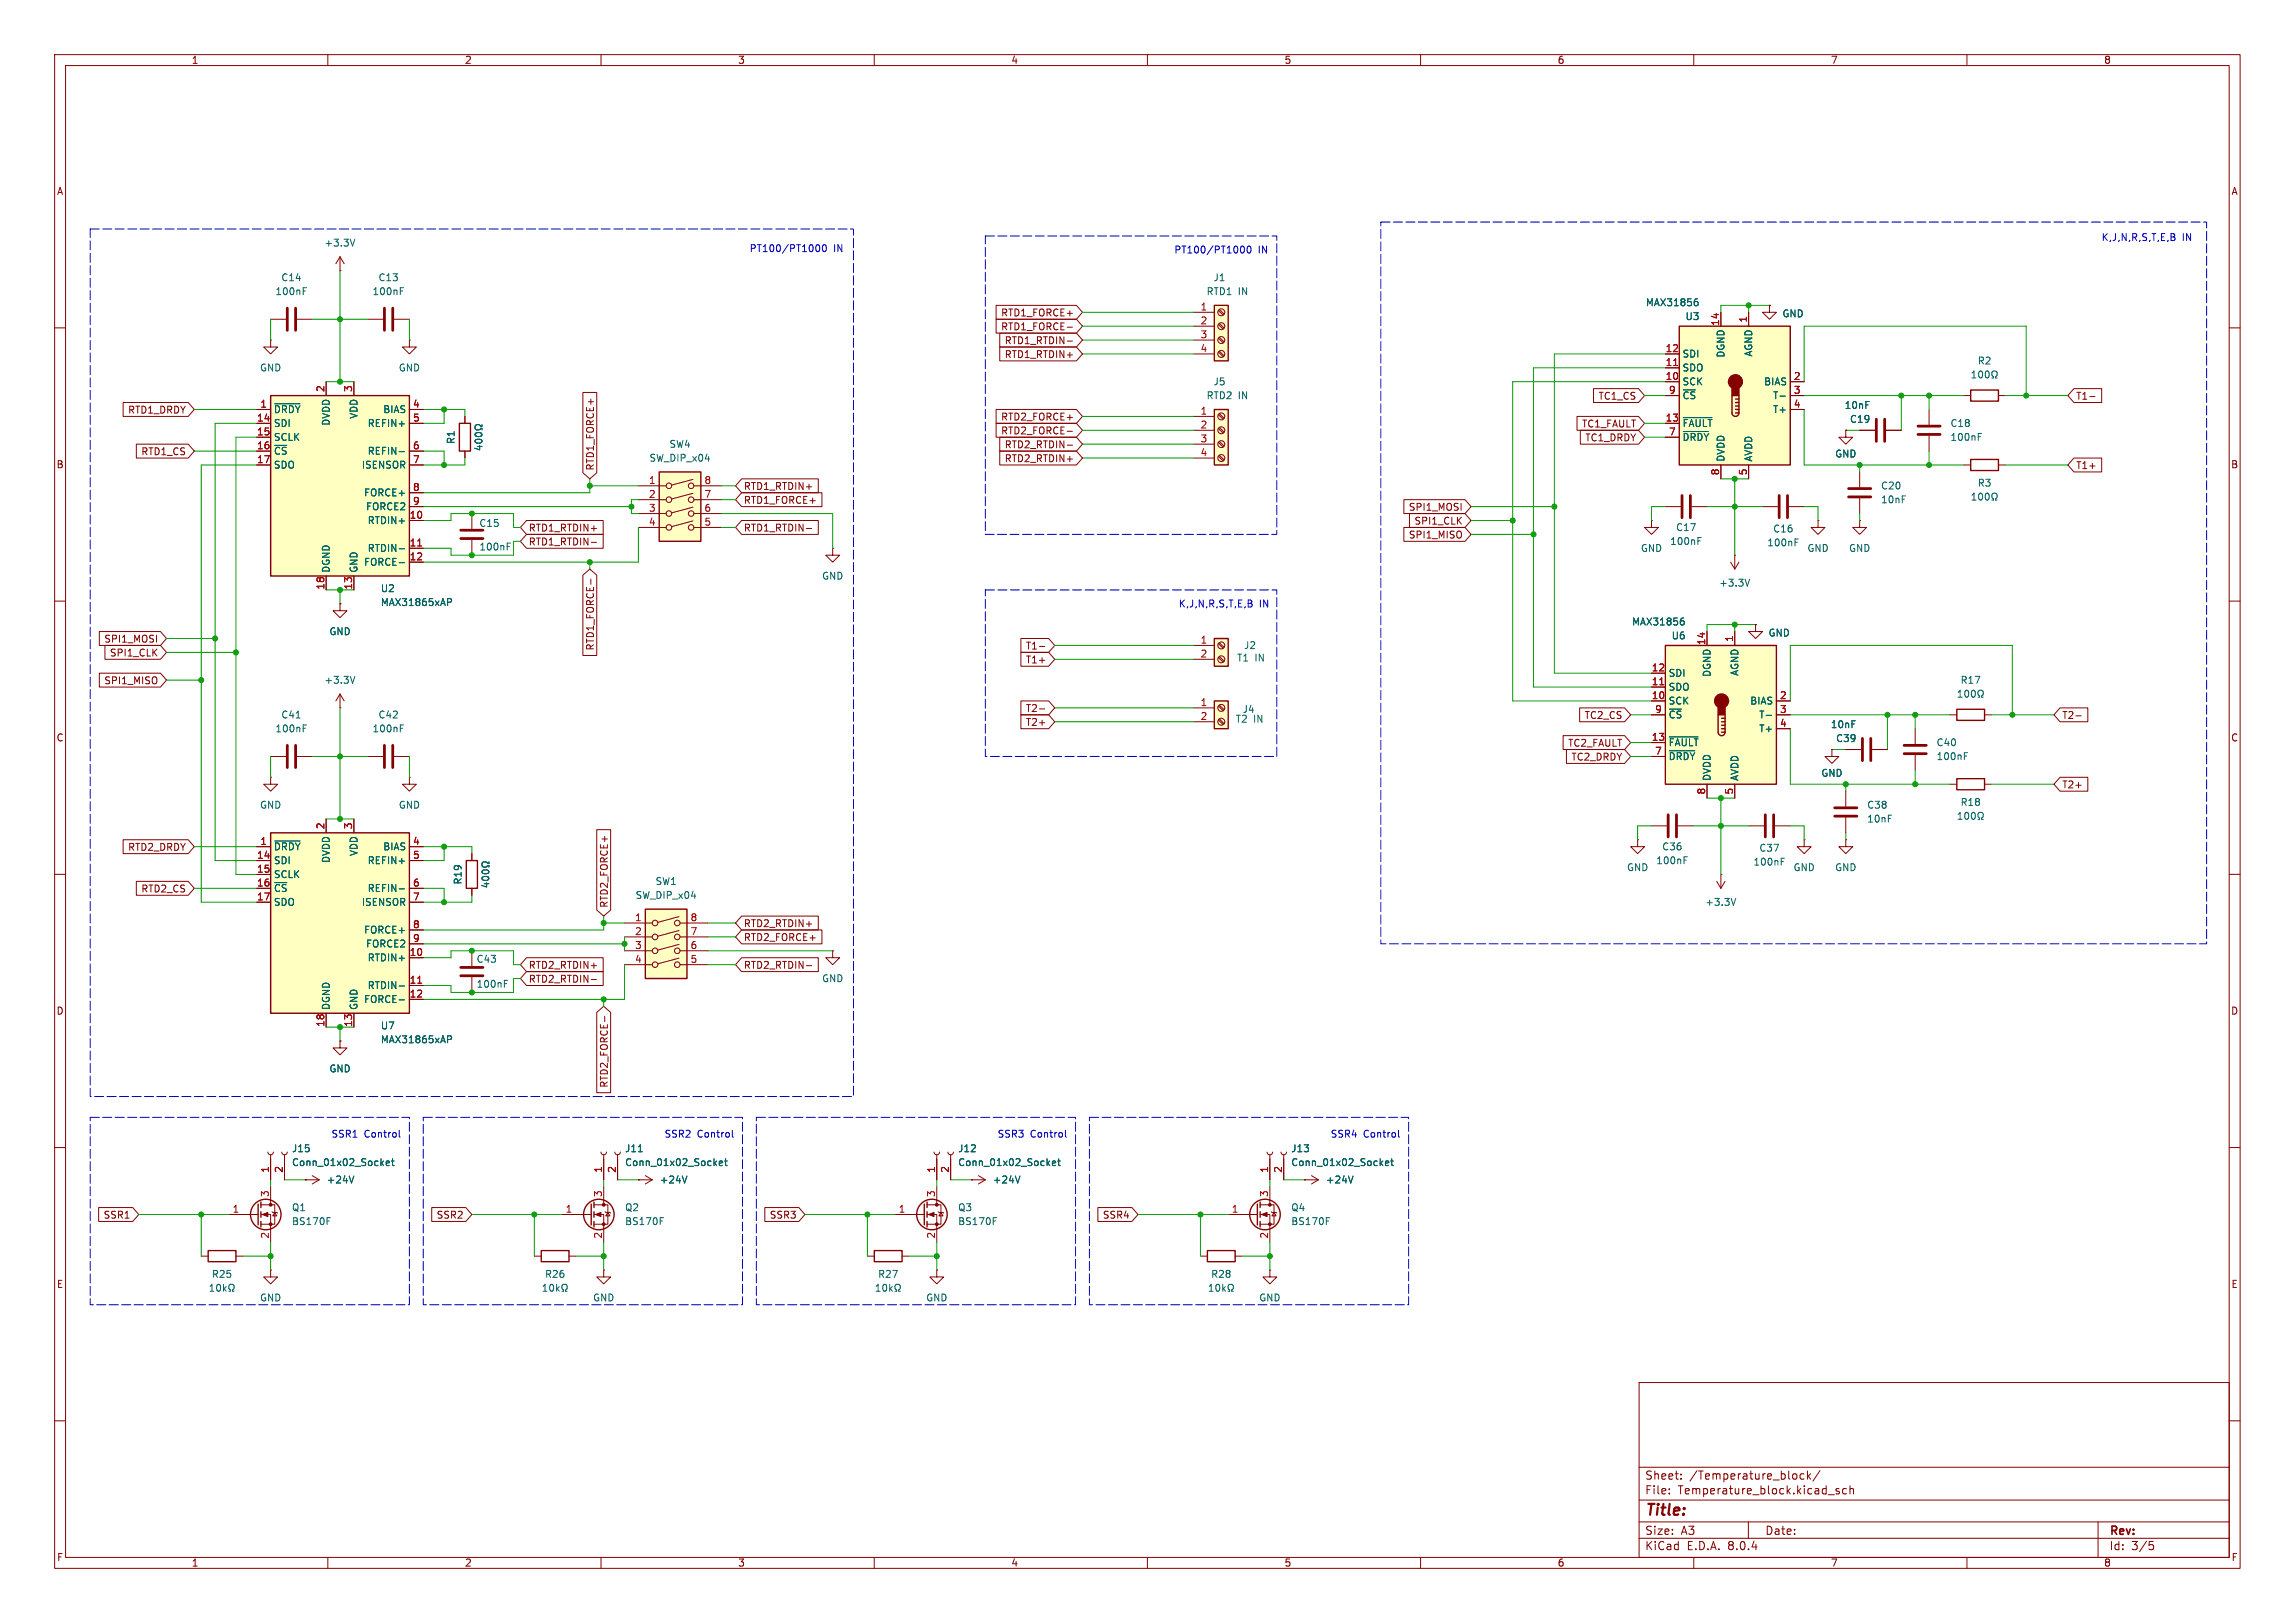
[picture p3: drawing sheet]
<svg xmlns="http://www.w3.org/2000/svg" width="297mm" height="210mm" viewBox="0 0 297 210" stroke-linecap="round" stroke-linejoin="round" font-family="sans-serif">
<defs><g id="words">
<text font-size="2" fill="#840000" x="212.8" y="196.5">Title:</text>
<g font-size="1.5" fill="#840000">
<text x="212.8" y="191.6">Sheet:</text>
<text x="218.6" y="191.6">/Temperature_block/</text>
<text x="212.8" y="193.5">File:</text>
<text x="217.1" y="193.5">Temperature_block.kicad_sch</text>
<text x="212.8" y="200.7">KiCad</text>
<text x="212.8" y="198.7">Size:</text>
<text x="217.5" y="198.7">A3</text>
<text x="218.3" y="200.7">E.D.A.</text>
<text x="223.7" y="200.7">8.0.4</text>
<text x="228.4" y="198.7">Date:</text>
<text x="272.9" y="198.9">Rev:</text>
<text x="272.9" y="200.7">Id:</text>
<text x="275.8" y="200.7">3/5</text>
</g>
<g font-size="1.3" fill="#840000">
<text x="24.7" y="8.4">1</text>
<text x="60.1" y="8.4">2</text>
<text x="95.5" y="8.4">3</text>
<text x="130.8" y="8.4">4</text>
<text x="166.2" y="8.4">5</text>
<text x="201.5" y="8.4">6</text>
<text x="236.9" y="8.4">7</text>
<text x="272.2" y="8.4">8</text>
<text x="7.3" y="25.4">A</text>
<text x="288.7" y="25.4">A</text>
<text x="129.5" y="41.1">RTD1_FORCE+</text>
<text x="129.5" y="42.9">RTD1_FORCE-</text>
<text x="130" y="46.5">RTD1_RTDIN+</text>
<text x="130" y="44.7">RTD1_RTDIN-</text>
<text x="16.5" y="53.7">RTD1_DRDY</text>
<text x="206.8" y="51.9">TC1_CS</text>
<text x="268.6" y="51.9">T1-</text>
<text x="18.2" y="59">RTD1_CS</text>
<text x="129.5" y="54.6">RTD2_FORCE+</text>
<text x="129.5" y="56.4">RTD2_FORCE-</text>
<text x="130" y="59.9">RTD2_RTDIN+</text>
<text x="130" y="58.1">RTD2_RTDIN-</text>
<text x="204.7" y="55.5">TC1_FAULT</text>
<text x="205.1" y="57.2">TC1_DRDY</text>
<text x="7.2" y="60.7">B</text>
<text x="77" y="61" transform="rotate(-90 77 61)">RTD1_FORCE+</text>
<text x="96.2" y="65.3">RTD1_FORCE+</text>
<text x="96.2" y="63.5">RTD1_RTDIN+</text>
<text x="268.6" y="60.8">T1+</text>
<text x="288.7" y="60.7">B</text>
<text x="68.4" y="68.9">RTD1_RTDIN+</text>
<text x="68.4" y="70.7">RTD1_RTDIN-</text>
<text x="96.2" y="68.9">RTD1_RTDIN-</text>
<text x="182.3" y="66.2">SPI1_MOSI</text>
<text x="182.3" y="69.8">SPI1_MISO</text>
<text x="183" y="68">SPI1_CLK</text>
<text x="13.4" y="83.3">SPI1_MOSI</text>
<text x="13.4" y="88.7">SPI1_MISO</text>
<text x="14.2" y="85.1">SPI1_CLK</text>
<text x="77" y="84.2" transform="rotate(-90 77 84.2)">RTD1_FORCE-</text>
<text x="132.7" y="84.2">T1-</text>
<text x="132.7" y="86">T1+</text>
<text x="132.7" y="92.3">T2-</text>
<text x="132.7" y="94.1">T2+</text>
<text x="205" y="93.2">TC2_CS</text>
<text x="266.8" y="93.2">T2-</text>
<text x="7.2" y="96.1">C</text>
<text x="202.9" y="96.8">TC2_FAULT</text>
<text x="203.3" y="98.6">TC2_DRDY</text>
<text x="288.7" y="96.1">C</text>
<text x="266.8" y="102.1">T2+</text>
<text x="16.5" y="110.2">RTD2_DRDY</text>
<text x="18.2" y="115.6">RTD2_CS</text>
<text x="78.8" y="117.5" transform="rotate(-90 78.8 117.5)">RTD2_FORCE+</text>
<text x="68.4" y="125.5">RTD2_RTDIN+</text>
<text x="96.2" y="125.5">RTD2_RTDIN-</text>
<text x="96.2" y="121.9">RTD2_FORCE+</text>
<text x="96.2" y="120.1">RTD2_RTDIN+</text>
<text x="7.2" y="131.4">D</text>
<text x="68.4" y="127.3">RTD2_RTDIN-</text>
<text x="288.7" y="131.4">D</text>
<text x="78.8" y="140.8" transform="rotate(-90 78.8 140.8)">RTD2_FORCE-</text>
<text x="13.3" y="157.8">SSR1</text>
<text x="56.4" y="157.8">SSR2</text>
<text x="99.6" y="157.8">SSR3</text>
<text x="142.7" y="157.8">SSR4</text>
<text x="7.3" y="166.8">E</text>
<text x="288.7" y="166.8">E</text>
<text x="7.3" y="202.1">F</text>
<text x="24.7" y="202.9">1</text>
<text x="60.1" y="202.9">2</text>
<text x="95.5" y="202.9">3</text>
<text x="130.8" y="202.9">4</text>
<text x="166.2" y="202.9">5</text>
<text x="201.5" y="202.9">6</text>
<text x="236.9" y="202.9">7</text>
<text x="272.2" y="202.9">8</text>
<text x="288.7" y="202.1">F</text>
</g>
<g font-size="1.3" fill="#006464">
<text x="41.9" y="32">+3.3V</text>
<text x="35.6" y="38.3">100nF</text>
<text x="36.3" y="36.5">C14</text>
<text x="48.1" y="38.3">100nF</text>
<text x="48.9" y="36.5">C13</text>
<text x="156.1" y="38.3">RTD1</text>
<text x="157" y="36.5">J1</text>
<text x="160.2" y="38.3">IN</text>
<text x="212.9" y="39.8">MAX31856</text>
<text x="218.1" y="41.6">U3</text>
<text x="230.6" y="41.2">GND</text>
<text x="217.7" y="46.4">SDI</text>
<text x="223.3" y="46.3" transform="rotate(-90 223.3 46.3)">DGND</text>
<text x="226.9" y="46.2" transform="rotate(-90 226.9 46.2)">AGND</text>
<text x="255.9" y="47.3">R2</text>
<text x="33.6" y="48.2">GND</text>
<text x="35.4" y="53.6">~{DRDY}</text>
<text x="49.5" y="53.6">BIAS</text>
<text x="51.5" y="48.2">GND</text>
<text x="156.1" y="51.8">RTD2</text>
<text x="157" y="50">J5</text>
<text x="160.2" y="51.8">IN</text>
<text x="217.7" y="50">SCK</text>
<text x="217.7" y="48.2">SDO</text>
<text x="217.7" y="51.8">~{CS}</text>
<text x="228.2" y="50">BIAS</text>
<text x="229.4" y="51.8">T-</text>
<text x="229.4" y="53.6">T+</text>
<text x="238.7" y="53.1">10nF</text>
<text x="35.4" y="55.4">SDI</text>
<text x="35.4" y="57.2">SCLK</text>
<text x="35.4" y="59">~{CS}</text>
<text x="42.8" y="55.2" transform="rotate(-90 42.8 55.2)">DVDD</text>
<text x="46.4" y="54.3" transform="rotate(-90 46.4 54.3)">VDD</text>
<text x="47.5" y="55.4">REFIN+</text>
<text x="47.5" y="59">REFIN-</text>
<text x="59" y="57.5" transform="rotate(-90 59 57.5)">R1</text>
<text x="84" y="59.9">SW_DIP_x04</text>
<text x="86.6" y="58.1">SW4</text>
<text x="217.7" y="55.4">~{FAULT}</text>
<text x="217.7" y="57.2">~{DRDY}</text>
<text x="223.3" y="59.8" transform="rotate(-90 223.3 59.8)">DVDD</text>
<text x="226.9" y="59.8" transform="rotate(-90 226.9 59.8)">AVDD</text>
<text x="237.4" y="59.3">GND</text>
<text x="239.3" y="54.9">C19</text>
<text x="252.3" y="57.2">100nF</text>
<text x="252.3" y="55.4">C18</text>
<text x="35.4" y="60.8">SDO</text>
<text x="46.7" y="60.8">ISENSOR</text>
<text x="47" y="64.4">FORCE+</text>
<text x="243.4" y="63.5">C20</text>
<text x="243.4" y="65.3">10nF</text>
<text x="255.9" y="63.1">R3</text>
<text x="47.3" y="66.2">FORCE2</text>
<text x="47.5" y="68">RTDIN+</text>
<text x="47.5" y="71.6">RTDIN-</text>
<text x="62" y="71.4">100nF</text>
<text x="62" y="68.3">C15</text>
<text x="212.3" y="71.6">GND</text>
<text x="216.1" y="70.7">100nF</text>
<text x="216.8" y="68.9">C17</text>
<text x="228.6" y="70.8">100nF</text>
<text x="229.4" y="69">C16</text>
<text x="233.8" y="71.6">GND</text>
<text x="239.2" y="71.6">GND</text>
<text x="42.8" y="74.2" transform="rotate(-90 42.8 74.2)">DGND</text>
<text x="46.4" y="74.2" transform="rotate(-90 46.4 74.2)">GND</text>
<text x="47" y="73.3">FORCE-</text>
<text x="49.2" y="76.8">U2</text>
<text x="106.3" y="75.1">GND</text>
<text x="222.4" y="76">+3.3V</text>
<text x="42.6" y="82.3">GND</text>
<text x="49.2" y="78.6">MAX31865xAP</text>
<text x="211.1" y="81.1">MAX31856</text>
<text x="216.3" y="82.9">U6</text>
<text x="228.8" y="82.5">GND</text>
<text x="41.9" y="88.6">+3.3V</text>
<text x="160" y="85.7">T1</text>
<text x="160.9" y="84.1">J2</text>
<text x="162.4" y="85.7">IN</text>
<text x="215.9" y="89.5">SDO</text>
<text x="215.9" y="87.7">SDI</text>
<text x="221.5" y="87.7" transform="rotate(-90 221.5 87.7)">DGND</text>
<text x="225.1" y="87.5" transform="rotate(-90 225.1 87.5)">AGND</text>
<text x="253.7" y="88.6">R17</text>
<text x="35.6" y="94.9">100nF</text>
<text x="36.3" y="93.1">C41</text>
<text x="48.1" y="94.9">100nF</text>
<text x="48.9" y="93.1">C42</text>
<text x="159.9" y="93.6">T2</text>
<text x="160.7" y="92.4">J4</text>
<text x="162.2" y="93.6">IN</text>
<text x="215.9" y="91.3">SCK</text>
<text x="215.9" y="93.1">~{CS}</text>
<text x="226.4" y="91.3">BIAS</text>
<text x="227.6" y="93.1">T-</text>
<text x="227.6" y="94.9">T+</text>
<text x="236.9" y="94.4">10nF</text>
<text x="215.9" y="96.7">~{FAULT}</text>
<text x="215.9" y="98.5">~{DRDY}</text>
<text x="221.5" y="101.1" transform="rotate(-90 221.5 101.1)">DVDD</text>
<text x="225.1" y="101.1" transform="rotate(-90 225.1 101.1)">AVDD</text>
<text x="235.6" y="100.6">GND</text>
<text x="237.5" y="96.2">C39</text>
<text x="250.5" y="96.7">C40</text>
<text x="250.5" y="98.5">100nF</text>
<text x="33.6" y="104.8">GND</text>
<text x="51.5" y="104.8">GND</text>
<text x="241.6" y="104.8">C38</text>
<text x="241.6" y="106.6">10nF</text>
<text x="253.7" y="104.4">R18</text>
<text x="35.4" y="110.2">~{DRDY}</text>
<text x="35.4" y="112">SDI</text>
<text x="35.4" y="113.8">SCLK</text>
<text x="42.8" y="111.7" transform="rotate(-90 42.8 111.7)">DVDD</text>
<text x="46.4" y="110.8" transform="rotate(-90 46.4 110.8)">VDD</text>
<text x="47.5" y="112">REFIN+</text>
<text x="49.5" y="110.2">BIAS</text>
<text x="210.5" y="112.9">GND</text>
<text x="214.3" y="112">100nF</text>
<text x="215" y="110.2">C36</text>
<text x="226.8" y="112.1">100nF</text>
<text x="227.6" y="110.3">C37</text>
<text x="232" y="112.9">GND</text>
<text x="237.4" y="112.9">GND</text>
<text x="35.4" y="115.6">~{CS}</text>
<text x="35.4" y="117.4">SDO</text>
<text x="46.7" y="117.4">ISENSOR</text>
<text x="47.5" y="115.6">REFIN-</text>
<text x="59.9" y="114.5" transform="rotate(-90 59.9 114.5)">R19</text>
<text x="82.2" y="116.5">SW_DIP_x04</text>
<text x="84.8" y="114.7">SW1</text>
<text x="220.6" y="117.4">+3.3V</text>
<text x="47" y="120.9">FORCE+</text>
<text x="47.3" y="122.7">FORCE2</text>
<text x="47.5" y="124.5">RTDIN+</text>
<text x="61.6" y="124.7">C43</text>
<text x="42.8" y="130.7" transform="rotate(-90 42.8 130.7)">DGND</text>
<text x="46.4" y="130.7" transform="rotate(-90 46.4 130.7)">GND</text>
<text x="47" y="129.9">FORCE-</text>
<text x="47.5" y="128.1">RTDIN-</text>
<text x="61.6" y="127.9">100nF</text>
<text x="106.3" y="127.2">GND</text>
<text x="49.2" y="133.3">U7</text>
<text x="49.2" y="135.1">MAX31865xAP</text>
<text x="42.6" y="138.9">GND</text>
<text x="37.7" y="149.2">J15</text>
<text x="80.8" y="149.2">J11</text>
<text x="123.9" y="149.2">J12</text>
<text x="167" y="149.2">J13</text>
<text x="37.7" y="151">Conn_01x02_Socket</text>
<text x="42.2" y="153.3">+24V</text>
<text x="80.8" y="151">Conn_01x02_Socket</text>
<text x="85.3" y="153.3">+24V</text>
<text x="123.9" y="151">Conn_01x02_Socket</text>
<text x="128.4" y="153.3">+24V</text>
<text x="167" y="151">Conn_01x02_Socket</text>
<text x="171.5" y="153.3">+24V</text>
<text x="37.7" y="156.9">Q1</text>
<text x="37.7" y="158.7">BS170F</text>
<text x="80.8" y="156.9">Q2</text>
<text x="80.8" y="158.7">BS170F</text>
<text x="123.9" y="156.9">Q3</text>
<text x="123.9" y="158.7">BS170F</text>
<text x="167" y="156.9">Q4</text>
<text x="167" y="158.7">BS170F</text>
<text x="27.4" y="165.5">R25</text>
<text x="70.5" y="165.5">R26</text>
<text x="113.6" y="165.5">R27</text>
<text x="156.7" y="165.5">R28</text>
<text x="33.6" y="168.5">GND</text>
<text x="76.7" y="168.5">GND</text>
<text x="119.8" y="168.5">GND</text>
<text x="162.9" y="168.5">GND</text>
</g>
<g font-size="1.3" fill="#0000c2">
<text x="96.9" y="32.8">PT100/PT1000</text>
<text x="107.9" y="32.8">IN</text>
<text x="151.9" y="32.9">PT100/PT1000</text>
<text x="162.8" y="32.9">IN</text>
<text x="271.9" y="31.3">K,J,N,R,S,T,E,B</text>
<text x="282.4" y="31.3">IN</text>
<text x="152.5" y="78.7">K,J,N,R,S,T,E,B</text>
<text x="163" y="78.7">IN</text>
<text x="42.8" y="147.3">SSR1</text>
<text x="47.1" y="147.3">Control</text>
<text x="85.9" y="147.3">SSR2</text>
<text x="90.2" y="147.3">Control</text>
<text x="129" y="147.3">SSR3</text>
<text x="133.3" y="147.3">Control</text>
<text x="172.1" y="147.3">SSR4</text>
<text x="176.4" y="147.3">Control</text>
</g>
<g font-size="1.3" fill="#a90000">
<text x="155.3" y="40.2">1</text>
<text x="226.1" y="41.8" transform="rotate(-90 226.1 41.8)">1</text>
<text x="155.3" y="42">2</text>
<text x="155.3" y="43.8">3</text>
<text x="155.3" y="45.6">4</text>
<text x="215.5" y="47.4">11</text>
<text x="215.5" y="45.6">12</text>
<text x="222.5" y="42.2" transform="rotate(-90 222.5 42.2)">14</text>
<text x="33.6" y="52.8">1</text>
<text x="42" y="50.8" transform="rotate(-90 42 50.8)">2</text>
<text x="45.6" y="50.8" transform="rotate(-90 45.6 50.8)">3</text>
<text x="53.4" y="52.8">4</text>
<text x="155.3" y="53.7">1</text>
<text x="215.5" y="49.2">10</text>
<text x="215.9" y="51">9</text>
<text x="232.1" y="49.2">2</text>
<text x="232.1" y="51">3</text>
<text x="232.1" y="52.8">4</text>
<text x="33.2" y="54.6">14</text>
<text x="33.2" y="56.4">15</text>
<text x="33.2" y="58.2">16</text>
<text x="33.2" y="60">17</text>
<text x="53.4" y="54.6">5</text>
<text x="53.4" y="58.2">6</text>
<text x="53.4" y="60">7</text>
<text x="155.3" y="55.5">2</text>
<text x="155.3" y="57.3">3</text>
<text x="155.3" y="59.1">4</text>
<text x="215.5" y="54.6">13</text>
<text x="215.9" y="56.4">7</text>
<text x="53.4" y="63.6">8</text>
<text x="53.4" y="65.4">9</text>
<text x="83.9" y="62.7">1</text>
<text x="83.9" y="64.5">2</text>
<text x="91.1" y="64.5">7</text>
<text x="91.1" y="62.7">8</text>
<text x="222.5" y="61.6" transform="rotate(-90 222.5 61.6)">8</text>
<text x="226.1" y="61.6" transform="rotate(-90 226.1 61.6)">5</text>
<text x="53" y="67.2">10</text>
<text x="53" y="70.8">11</text>
<text x="83.9" y="66.3">3</text>
<text x="83.9" y="68.1">4</text>
<text x="91.1" y="68.1">5</text>
<text x="91.1" y="66.3">6</text>
<text x="42" y="76.4" transform="rotate(-90 42 76.4)">18</text>
<text x="45.6" y="76.4" transform="rotate(-90 45.6 76.4)">13</text>
<text x="53" y="72.6">12</text>
<text x="155.3" y="83.3">1</text>
<text x="220.7" y="83.5" transform="rotate(-90 220.7 83.5)">14</text>
<text x="224.3" y="83.1" transform="rotate(-90 224.3 83.1)">1</text>
<text x="155.3" y="85.1">2</text>
<text x="213.7" y="88.7">11</text>
<text x="213.7" y="86.9">12</text>
<text x="155.3" y="91.4">1</text>
<text x="155.3" y="93.2">2</text>
<text x="213.7" y="90.5">10</text>
<text x="213.7" y="95.9">13</text>
<text x="214.1" y="92.3">9</text>
<text x="230.3" y="90.5">2</text>
<text x="230.3" y="92.3">3</text>
<text x="230.3" y="94.1">4</text>
<text x="214.1" y="97.7">7</text>
<text x="42" y="107.4" transform="rotate(-90 42 107.4)">2</text>
<text x="45.6" y="107.4" transform="rotate(-90 45.6 107.4)">3</text>
<text x="220.7" y="102.9" transform="rotate(-90 220.7 102.9)">8</text>
<text x="224.3" y="102.9" transform="rotate(-90 224.3 102.9)">5</text>
<text x="33.2" y="111.2">14</text>
<text x="33.2" y="113">15</text>
<text x="33.6" y="109.4">1</text>
<text x="53.4" y="109.4">4</text>
<text x="53.4" y="111.2">5</text>
<text x="33.2" y="114.8">16</text>
<text x="33.2" y="116.6">17</text>
<text x="53.4" y="114.8">6</text>
<text x="53.4" y="116.6">7</text>
<text x="82.1" y="119.3">1</text>
<text x="89.3" y="119.3">8</text>
<text x="53" y="123.7">10</text>
<text x="53.4" y="120.2">8</text>
<text x="53.4" y="121.9">9</text>
<text x="82.1" y="121.1">2</text>
<text x="82.1" y="122.8">3</text>
<text x="82.1" y="124.6">4</text>
<text x="89.3" y="124.6">5</text>
<text x="89.3" y="122.8">6</text>
<text x="89.3" y="121.1">7</text>
<text x="53" y="127.3">11</text>
<text x="53" y="129.1">12</text>
<text x="42" y="132.9" transform="rotate(-90 42 132.9)">18</text>
<text x="45.6" y="132.9" transform="rotate(-90 45.6 132.9)">13</text>
<text x="34.8" y="155" transform="rotate(-90 34.8 155)">3</text>
<text x="34.8" y="151.8" transform="rotate(-90 34.8 151.8)">1</text>
<text x="36.6" y="151.8" transform="rotate(-90 36.6 151.8)">2</text>
<text x="77.9" y="155" transform="rotate(-90 77.9 155)">3</text>
<text x="77.9" y="151.8" transform="rotate(-90 77.9 151.8)">1</text>
<text x="79.7" y="151.8" transform="rotate(-90 79.7 151.8)">2</text>
<text x="121.1" y="155" transform="rotate(-90 121.1 155)">3</text>
<text x="121.1" y="151.8" transform="rotate(-90 121.1 151.8)">1</text>
<text x="122.8" y="151.8" transform="rotate(-90 122.8 151.8)">2</text>
<text x="164.2" y="155" transform="rotate(-90 164.2 155)">3</text>
<text x="164.2" y="151.8" transform="rotate(-90 164.2 151.8)">1</text>
<text x="166" y="151.8" transform="rotate(-90 166 151.8)">2</text>
<text x="30" y="157">1</text>
<text x="34.8" y="160.3" transform="rotate(-90 34.8 160.3)">2</text>
<text x="73.1" y="157">1</text>
<text x="77.9" y="160.3" transform="rotate(-90 77.9 160.3)">2</text>
<text x="116.2" y="157">1</text>
<text x="121.1" y="160.3" transform="rotate(-90 121.1 160.3)">2</text>
<text x="159.3" y="157">1</text>
<text x="164.2" y="160.3" transform="rotate(-90 164.2 160.3)">2</text>
</g>
</g></defs>
<g fill="none" stroke="#840000" stroke-width=".13">
<path d="M7.1 7.1h282.8v195.8h-282.8zM8.5 8.5h280v193h-280zM42.4 7.1v1.4M77.8 7.1v1.4M113.1 7.1v1.4M148.5 7.1v1.4M183.8 7.1v1.4M219.2 7.1v1.4M254.6 7.1v1.4M7.1 42.4h1.4M288.5 42.4h1.4M7.1 77.8h1.4"/>
<path d="M288.5 77.8h1.4M7.1 113.1h1.4M288.5 113.1h1.4M7.1 148.5h1.4M288.5 148.5h1.4M212.1 178.9h76.4v22.6h-76.4zM7.1 183.8h1.4M212.1 199h76.4M212.1 196.9h76.4M212.1 194.1h76.4M212.1 189.9h76.4M216 193.2v.1"/>
<path d="M216 192.7v.1M217.5 191.3v.1M217.5 190.7v.1M226.3 196.9v2.1M233.5 190.7h-.4l-.2 .2v.3l.1 .2h.5M233.9 190.3v1.1M234 191l.3 .4M234.3 190.7l-.4 .4M235.5 190.3l-.9 1.4M236.6 193.4h.8M238 192.7l-.3-.1-.1 .2v.1l.4 .1v.3h-.4M239 192.7l-.3-.1-.2 .2v.3l.1 .2h.4"/>
<path d="M239.4 192.7l.2-.1 .2 .1 .1 .6M239.4 192.2v1.1M271.5 196.9v4.6M278.2 199.5h.5M278.3 199.9h.2l.2 .2v.3l-.4 .1M288.5 183.8h1.4M42.4 201.5v1.4M77.8 201.5v1.4M113.1 201.5v1.4M148.5 201.5v1.4M183.8 201.5v1.4M219.2 201.5v1.4"/>
<path d="M254.6 201.5v1.4"/>
</g>
<path d="M35 107.8h18v23.3h-18z" fill="#ffffc2"/>
<path d="M35 107.8h18v23.3h-18z" fill="none" stroke="#840000" stroke-width=".18"/>
<g fill="none" stroke="#840000" stroke-width=".13">
<path d="M44 78.1v.9h.9l-.9 .9-.9-.9h.9M44 78.1h.1M33.2 109.6h1.8M33.2 111.4h1.8M33.2 113.1h1.8M33.2 114.9h1.8M33.2 116.7h1.8M42.2 106v1.8M45.8 106v1.8M53 109.6h1.8M53 111.4h1.8M53 114.9h1.8"/>
<path d="M53 116.7h1.8M42.2 131.1v1.8M45.8 131.1v1.8M53 123.9h1.8M53 127.5h1.8M53 129.3h1.8M53 120.3h1.8M53 122.1h1.8"/>
</g>
<path d="M35.5 108.8h3.3M51.7 115h.6M51.7 127.6h.6M51.7 129.4h.6M57.9 134h.4l.1 .2v.3h-.5" fill="none" stroke="#006464" stroke-width=".13"/>
<path d="M54.1 127.2h.5" fill="none" stroke="#a90000" stroke-width=".13"/>
<path d="M35 51.2h18v23.3h-18z" fill="#ffffc2"/>
<g fill="none" stroke="#840000" stroke-width=".18">
<path d="M35 51.2h18v23.3h-18zM253.2 100.8h3.6v1.4h-3.6zM76.5 155.8v2.7M76.9 155.5v.8M76.9 156.8v.7M76.9 158v.8M70 161.8h3.6v1.5h-3.6z"/>
<circle cx="77.5" cy="157.2" r="1.98"/>
</g>
<g fill="none" stroke="#840000" stroke-width=".13">
<path d="M44 35h.1M44 33.2l-.5 .9M44 33.2v1.8M44 33.2l.5 .9M33.2 53h1.8M33.2 54.8h1.8M33.2 56.6h1.8M33.2 58.4h1.8M42.2 49.4v1.8M45.8 49.4v1.8M47.6 41.3h2M51 41.3h2"/>
<path d="M53 44v.9h.9l-.9 .9-.9-.9h.9M53 44h.1M53 53h1.8M53 54.8h1.8M53 58.4h1.8M33.2 60.2h1.8M42.2 74.5v1.8M45.8 74.5v1.8M53 67.4h1.8M53 70.9h1.8M53 72.7h1.8M53 60.2h1.8"/>
<path d="M53 63.8h1.8M53 65.6h1.8M35 97.9h2M38.4 97.9h2M237.1 97v.9h.9l-.9 .9-.9-.9h.9M237.1 97h.1M35 100.6v.9h.9l-.9 .9-.9-.9h.9M35 100.6h.1M252.3 101.5h.9M256.8 101.5h.9M107.8 123v.9h.9l-.9 .9-.9-.9h.9M107.8 123h.1"/>
<path d="M72.7 157.2h3.8M76.9 157.2h1.2v3.5M76.9 155.9h1.8v2.5h-1.8M77.8 149.1l.1 .2 .2 .1 .3-.1 .1-.2M78.1 149.4v3.3M78.1 153.6v2.3M78.3 156.8l.1 .1h.5l.1 .1M78.7 156.9l.2 .4h-.5zM79.6 149.1l.1 .2 .2 .1 .3-.1 .1-.2M79.9 149.4v3.3M82.6 152.7h.1M82.6 152.7h1.8"/>
<path d="M83.5 152.1l.9 .6M84.4 152.7l-.9 .5M69.1 162.5h.9M73.6 162.5h.9M78.1 164.3v.9h.9l-.9 .9-.9-.9h.9M78.1 164.3h.1"/>
</g>
<g fill="none" stroke="#006464" stroke-width=".13">
<path d="M45.9 30.9l-.3 .9M51.8 37.7h.3M51.8 37.2h.4M35.5 52.2h3.3M51.7 58.4h.6M51.7 71h.6M51.7 72.8h.6M57.9 77.5h.4l.1 .1v.3h-.5M38.3 92.9h.5M39.2 94.2h.3M39.2 93.8h.5M253.4 106h.5"/>
<path d="M253.4 105.4l.3-.3v.9M254.3 105.2l.2-.1a.48 .48 0 0 1 .3 .5 .48 .48 0 0 1-.3 .4l-.2-.3zM255.2 105.2l.1-.1a.48 .48 0 0 1 .3 .5 .48 .48 0 0 1-.3 .4l-.2-.3zM256 106h.2v-.2a.38 .38 0 0 1-.2-.5 .38 .38 0 0 1 .5-.1l.2 .4-.3 .2v.2h.3M82.6 149h.5M85.4 157.6h.5M88.9 152.2l-.3 .9M93.1 150.5l.4-.1v-.1l-.3-.1-.1 .2v.4h.4M93.8 150.2h.3M93.9 149.9v.8l.2 .1M70.3 167.1h.5M70.3 166.4l.2-.2v.9"/>
<path d="M71.2 166.3l.1-.1a.48 .48 0 0 1 .4 .4 .48 .48 0 0 1-.4 .5l-.2-.4zM72 166.2v.9M72.1 166.7l.3 .4M72.4 166.5l-.4 .3M72.7 167.1h.2v-.2a.38 .38 0 0 1-.2-.5 .38 .38 0 0 1 .6-.2 .41 .41 0 0 1-.1 .7v.2h.2"/>
</g>
<path d="M54.1 70.6h.5" fill="none" stroke="#a90000" stroke-width=".13"/>
<path d="M49.7 39.9v2.8M50.8 39.9v2.8M37.2 96.4v2.9M38.3 96.4v2.9" fill="none" stroke="#840000" stroke-width=".36"/>
<g fill="#840000" stroke="#840000" stroke-width=".13">
<path d="M77 157.2l.8-.3v.5z"/>
<circle cx="78.1" cy="158.4" r=".18"/>
<circle cx="78.1" cy="155.9" r=".18"/>
</g>
<path d="M83.5 117.6h5.4v9h-5.4z" fill="#ffffc2"/>
<g fill="none" stroke="#840000" stroke-width=".13">
<path d="M35 44v.9h.9l-.9 .9-.9-.9h.9M35 44h.1M47.6 97.9h2M51 97.9h2M238.9 97h1.9M242.3 97h2M53 100.6v.9h.9l-.9 .9-.9-.9h.9M53 100.6h.1M61.1 110.5v.9M61.1 114.9v.9M80.8 119.4h3.6M87.9 118.6l-2.8 .7"/>
<path d="M88 119.4h3.6M61.1 123v2M61.1 126.4v2M80.8 121.2h3.6M80.8 123h3.6M80.8 124.8h3.6M87.9 124l-2.8 .7M87.9 122.2l-2.8 .7M87.9 120.4l-2.8 .7M88 121.2h3.6M88 123h3.6M88 124.8h3.6"/>
<path d="M121.2 164.3v.9h.9l-.9 .9-.9-.9h.9M121.2 164.3h.1"/>
<circle cx="84.8" cy="119.4" r=".36"/>
<circle cx="87.6" cy="119.4" r=".36"/>
<circle cx="84.8" cy="121.2" r=".36"/>
<circle cx="84.8" cy="124.8" r=".36"/>
<circle cx="84.8" cy="123" r=".36"/>
<circle cx="87.6" cy="124.8" r=".36"/>
<circle cx="87.6" cy="121.2" r=".36"/>
<circle cx="87.6" cy="123" r=".36"/>
</g>
<path d="M60.3 111.4h1.5v3.5h-1.5zM83.5 117.6h5.4v9h-5.4z" fill="none" stroke="#840000" stroke-width=".18"/>
<path d="M49.7 96.4v2.9M50.8 96.4v2.9M241 95.5v2.9M242.1 95.5v2.9M59.6 125.2h2.9M59.6 126.3h2.9" fill="none" stroke="#840000" stroke-width=".36"/>
<path d="M51.8 94.2h.3M51.8 93.8h.4M62.4 112.7a.53 .53 0 0 1 .9 .1 .51 .51 0 0 1-.9 0zM62.4 113.5a.53 .53 0 0 1 .9 .2 .51 .51 0 0 1-.9-.1zM62.7 114.3h.6M63 114.2v.6l-.7-.2M63.3 111.5v.2h-.2a.38 .38 0 0 0-.5-.2 .38 .38 0 0 0-.2 .6l.4 .1 .3-.2h.2v.2M65.3 127.3h.3M65.3 126.8h.4" fill="none" stroke="#006464" stroke-width=".13"/>
<path d="M85.3 61.1h5.4v8.9h-5.4z" fill="#ffffc2"/>
<g fill="none" stroke="#840000" stroke-width=".13">
<path d="M35 41.3h2M38.4 41.3h2M60.2 53.9v.9M60.2 58.4v.9M61.1 66.5v1.9M61.1 69.9v1.9M82.6 62.9h3.6M82.6 64.7h3.6M82.6 66.5h3.6M82.6 68.2h3.6M89.7 67.4l-2.8 .7M89.7 65.6l-2.8 .8"/>
<path d="M89.7 63.8l-2.8 .8M89.7 62l-2.8 .8M89.8 62.9h3.6M89.8 64.7h3.6M89.8 66.5h3.6M89.8 68.2h3.6M107.8 70.9v.9h.9l-.9 .9-.9-.9h.9M107.8 70.9h.1M44 91.6h.1M44 89.8l-.5 .9M44 89.8v1.8M44 89.8l.5 .9"/>
<path d="M247.8 94.3v2M247.8 97.7v2M252.3 92.5h.9M256.8 92.5h.9M238.9 108.7v.9h.9l-.9 .9-.9-.9h.9M238.9 108.7h.1M238.9 102.4v1.9M238.9 105.8v2M44 134.7v.9h.9l-.9 .9-.9-.9h.9M44 134.7h.1M29.6 157.2h3.8M33.8 157.2h1.2v3.5"/>
<path d="M33.8 155.9h1.8v2.5h-1.8M34.7 149.1l.1 .2 .2 .1 .3-.1 .1-.2M35 149.4v3.3M35 153.6v2.3M35.2 156.8l.1 .1h.5l.1 .1M35.6 156.9l.2 .4h-.5zM36.5 149.1l.1 .2 .2 .1 .3-.1 .1-.2M36.8 149.4v3.3M39.5 152.7h.1M39.5 152.7h1.8M40.4 152.1l.9 .6M41.3 152.7l-.9 .5"/>
<path d="M115.8 157.2h3.8M120 157.2h1.2v3.5M120 155.9h1.8v2.5h-1.8M120.9 149.1l.1 .2 .2 .1 .3-.1 .1-.2M121.2 149.4v3.3M121.2 153.6v2.3M121.4 156.8l.1 .1h.5l.1 .1M121.8 156.9l.2 .4h-.5zM122.7 149.1l.1 .2 .2 .1 .3-.1 .1-.2M123 149.4v3.3M125.7 152.7h.1M125.7 152.7h1.8"/>
<path d="M126.6 152.1l.9 .6M127.5 152.7l-.9 .5M26 162.5h.9M30.5 162.5h.9M35 164.3v.9h.9l-.9 .9-.9-.9h.9M35 164.3h.1M112.3 162.5h.8M116.7 162.5h.9"/>
<circle cx="86.6" cy="68.2" r=".36"/>
<circle cx="86.6" cy="66.5" r=".36"/>
<circle cx="86.6" cy="64.7" r=".36"/>
<circle cx="86.6" cy="62.9" r=".36"/>
<circle cx="89.4" cy="68.2" r=".36"/>
<circle cx="89.4" cy="66.5" r=".36"/>
<circle cx="89.4" cy="64.7" r=".36"/>
<circle cx="89.4" cy="62.9" r=".36"/>
</g>
<g fill="none" stroke="#840000" stroke-width=".18">
<path d="M59.4 54.8h1.5v3.6h-1.5zM85.3 61.1h5.4v8.9h-5.4zM253.2 91.8h3.6v1.4h-3.6zM33.4 155.8v2.7M33.8 155.5v.8M33.8 156.8v.7M33.8 158v.8M119.6 155.8v2.7M120 155.5v.8M120 156.8v.7M120 158v.8M26.9 161.8h3.6v1.5h-3.6z"/>
<path d="M113.1 161.8h3.6v1.5h-3.6z"/>
<circle cx="34.4" cy="157.2" r="1.98"/>
<circle cx="120.6" cy="157.2" r="1.98"/>
</g>
<path d="M37.2 39.9v2.8M38.3 39.9v2.8M59.6 68.6h2.9M59.6 69.7h2.9M246.4 97.5h2.9M246.4 96.4h2.9M237.4 105.6h2.9M237.4 104.5h2.9" fill="none" stroke="#840000" stroke-width=".36"/>
<g fill="none" stroke="#006464" stroke-width=".13">
<path d="M39.2 37.7h.3M39.2 37.2h.5M61.5 56.1a.53 .53 0 0 1 .9 .2 .51 .51 0 0 1-.9-.1zM61.6 56.9a.48 .48 0 0 1 .8 .2 .51 .51 0 0 1-.9-.1zM61.8 57.8h.6M62.1 57.6v.6l-.7-.2M62.4 54.9v.3h-.2a.38 .38 0 0 0-.5-.2 .38 .38 0 0 0-.2 .5l.1 .1a.43 .43 0 0 0 .6-.2h.2v.2M65.6 70.7h.3M65.6 70.3h.5M45.9 87.5l-.3 .9M253.4 90.2h.5M253.4 89.6l.3-.3v.9"/>
<path d="M254.2 97.8h.3M254.2 97.4h.4M254.3 89.4l.2-.1a.48 .48 0 0 1 .3 .5 .48 .48 0 0 1-.3 .4l-.2-.1v-.2zM255.2 89.4l.1-.1a.48 .48 0 0 1 .3 .5 .48 .48 0 0 1-.3 .4l-.2-.3zM256 90.2h.2v-.2a.38 .38 0 0 1-.2-.5 .38 .38 0 0 1 .5-.1l.2 .4-.3 .2v.2h.3M42.3 157.6h.5M45.8 152.2l-.3 .9M50 150.5l.4-.1v-.1l-.3-.1-.1 .2v.4h.4M50.7 150.2h.3M50.8 149.9v.8l.2 .1M128.5 157.6h.5M132 152.2l-.3 .9"/>
<path d="M136.2 150.5l.4-.1v-.1l-.3-.1-.1 .2v.4h.4M136.9 150.2h.3M137 149.9v.8l.2 .1M27.2 167.1h.5M27.2 166.4l.2-.2v.9M28.2 166.2a.48 .48 0 0 1 .4 .4 .48 .48 0 0 1-.4 .5 .6 .6 0 0 1 0-.9zM28.9 166.2v.9M29 166.7l.3 .4M29.3 166.5l-.4 .3M29.6 167.1h.2v-.2a.38 .38 0 0 1-.2-.5 .38 .38 0 0 1 .6-.2l.1 .1a.43 .43 0 0 1-.2 .6v.2h.2M113.4 167.1h.5M113.4 166.4l.2-.2v.9"/>
<path d="M114.4 166.2h.1a.48 .48 0 0 1 .3 .4 .48 .48 0 0 1-.3 .5 .6 .6 0 0 1-.1-.9zM115.1 166.2v.9M115.2 166.7l.3 .4M115.5 166.5l-.4 .3M115.8 167.1h.2v-.2a.38 .38 0 0 1-.2-.5 .38 .38 0 0 1 .6-.2l.1 .1a.43 .43 0 0 1-.2 .6v.2h.2"/>
</g>
<g fill="#840000" stroke="#840000" stroke-width=".13">
<path d="M120.2 157.2l.7-.3v.5z"/>
<path d="M33.9 157.2l.8-.3v.5z"/>
<circle cx="121.2" cy="158.4" r=".18"/>
<circle cx="121.2" cy="155.9" r=".18"/>
<circle cx="35" cy="158.4" r=".18"/>
<circle cx="35" cy="155.9" r=".18"/>
</g>
<path d="M215.5 83.5h14.4v18h-14.4z" fill="#ffffc2"/>
<path d="M215.5 83.5h14.4v18h-14.4zM222.3 92.5v2.2a.45 .45 0 0 0 .5 .5 .45 .45 0 0 0 .4-.5M222.8 92.9h.4M222.8 93.4h.4M222.8 93.8h.4M222.8 94.3h.4M222.8 94.7h.4M223.2 92.5v2.2" fill="none" stroke="#840000" stroke-width=".18"/>
<g fill="#840000" stroke="#840000" stroke-width=".18">
<path d="M222.3 91.1h.9v1.4h-.9z"/>
<circle cx="222.8" cy="90.7" r=".9"/>
</g>
<g fill="none" stroke="#840000" stroke-width=".13">
<path d="M224 72.7l.5 .9M224.5 71.8h.1M224.5 71.8v1.8M225 72.7l-.5 .9M213.7 90.7h1.8M213.7 88.9h1.8M213.7 87.1h1.8M213.7 96.1h1.8M213.7 92.5h1.8M213.7 97.9h1.8M220.9 81.7v1.8M224.5 81.7v1.8"/>
<path d="M227.2 80.8v.9h.9l-.9 .9-.9-.9h.9M227.2 80.8h.1M229.9 90.7h1.8M229.9 92.5h1.8M229.9 94.3h1.8M220.9 101.5v1.8M224.5 101.5v1.8"/>
</g>
<path d="M214.8 88.6h.5" fill="none" stroke="#a90000" stroke-width=".13"/>
<path d="M217.7 80h.2M226.4 74.9l-.3 .9M216 95.3h3.8M216 97.1h3.3M217.6 80.3h.2l.2 .2-.1 .3-.3 .1M228.6 92.6h.6" fill="none" stroke="#006464" stroke-width=".13"/>
<path d="M217.3 42.2h14.4v18h-14.4z" fill="#ffffc2"/>
<g fill="none" stroke="#840000" stroke-width=".18">
<path d="M217.3 42.2h14.4v18h-14.4zM224.1 51.2v2.2a.45 .45 0 0 0 .5 .5 .45 .45 0 0 0 .4-.5M224.6 51.6h.4M224.6 52.1h.4M224.6 52.5h.4M224.6 53h.4M224.6 53.4h.4M225 51.2v2.2M255 50.5h3.6v1.4h-3.6zM162.7 155.8v2.7M163.1 155.5v.8M163.1 156.8v.7"/>
<path d="M163.1 158v.8M156.3 161.8h3.5v1.5h-3.5z"/>
<circle cx="163.7" cy="157.2" r="1.98"/>
</g>
<g fill="#840000" stroke="#840000" stroke-width=".18">
<path d="M224.1 49.8h.9v1.4h-.9z"/>
<circle cx="224.6" cy="49.4" r=".9"/>
</g>
<g fill="none" stroke="#840000" stroke-width=".13">
<path d="M215.5 49.4h1.8M215.5 47.6h1.8M215.5 45.8h1.8M215.5 54.8h1.8M215.5 51.2h1.8M215.5 56.6h1.8M222.7 40.4v1.8M226.3 40.4v1.8M231.7 49.4h1.8M231.7 51.2h1.8M231.7 53h1.8M249.6 53v2"/>
<path d="M249.6 56.4v2M254.1 51.2h.9M258.6 51.2h.9M222.7 60.2v1.8M226.3 60.2v1.8M211.9 108.7v.9h.9l-.9 .9-.9-.9h.9M211.9 108.7h.1M213.7 106.9h2M217.1 106.9h2M222.2 114l.5 .9M222.7 113.1h.1M222.7 113.1v1.8"/>
<path d="M223.2 114l-.5 .9M226.3 106.9h2M229.7 106.9h2M233.5 108.7v.9h.9l-.9 .9-.9-.9h.9M233.5 108.7h.1M158.9 157.2h3.8M163.1 157.2h1.2v3.5M163.1 155.9h1.8v2.5h-1.8M164 149.1l.1 .2 .2 .1 .3-.1 .1-.2M164.3 149.4v3.3M164.3 153.6v2.3M164.5 156.8l.1 .1h.5l.1 .1"/>
<path d="M164.9 156.9l.2 .4h-.5zM165.8 149.1l.1 .2 .2 .1 .3-.1 .1-.2M166.1 149.4v3.3M168.8 152.7h.1M168.8 152.7h1.8M169.7 152.1l.9 .6M170.6 152.7l-.9 .5M155.4 162.5h.9M159.8 162.5h.9M164.3 164.3v.9h.9l-.9 .9-.9-.9h.9M164.3 164.3h.1"/>
</g>
<path d="M216.6 47.3h.5" fill="none" stroke="#a90000" stroke-width=".13"/>
<g fill="none" stroke="#006464" stroke-width=".13">
<path d="M219.4 39h.2l.2 .2-.1 .3-.3 .1M219.5 38.7h.2M217.8 54h3.7M217.8 55.8h3.3M230.4 51.3h.6M255.2 48.9h.5M255.2 48.3l.3-.3v.9M256 56.5h.3M256 56.1h.4M256.1 48.1l.2-.1a.48 .48 0 0 1 .3 .5 .48 .48 0 0 1-.3 .4l-.2-.1v-.2zM257 48.1l.1-.1a.48 .48 0 0 1 .3 .5 .48 .48 0 0 1-.3 .4l-.1-.1-.1-.2zM257.8 48.9h.2v-.2a.38 .38 0 0 1-.2-.5 .38 .38 0 0 1 .5-.2 .41 .41 0 0 1-.1 .7v.2h.3"/>
<path d="M217.9 111.3h.3M217.9 110.9h.5M224.6 116.3l-.3 .9M230.5 111.5h.3M230.5 111h.4M171.6 157.6h.5M175.1 152.2l-.3 .9M179.3 150.5l.4-.1v-.1l-.3-.1-.1 .2v.4h.4M180 150.2h.3M180.1 149.9v.8l.2 .1M156.5 167.1h.5M156.5 166.4l.2-.2v.9"/>
<path d="M157.5 166.2h.1a.48 .48 0 0 1 .3 .4 .48 .48 0 0 1-.3 .5 .6 .6 0 0 1-.1-.9zM158.2 166.2v.9M158.3 166.7l.3 .4M158.6 166.5l-.4 .3M158.9 167.1h.2v-.2a.38 .38 0 0 1-.2-.5 .38 .38 0 0 1 .6-.2 .41 .41 0 0 1-.1 .7v.2h.2"/>
</g>
<path d="M248.2 56.2h2.9M248.2 55.1h2.9M215.9 105.4v2.9M217 105.4v2.9M228.5 105.4v2.9M229.5 105.4v2.9" fill="none" stroke="#840000" stroke-width=".36"/>
<g fill="#840000" stroke="#840000" stroke-width=".13">
<path d="M163.3 157.2l.7-.3v.5z"/>
<circle cx="164.3" cy="158.4" r=".18"/>
<circle cx="164.3" cy="155.9" r=".18"/>
</g>
<path d="M157.2 39.5h1.7v7.2h-1.7z" fill="#ffffc2"/>
<path d="M157.2 39.5h1.7v7.2h-1.7z" fill="none" stroke="#840000" stroke-width=".18"/>
<g fill="none" stroke="#840000" stroke-width=".13">
<path d="M154.5 40.4h2.7M154.5 42.2h2.7M154.5 44h2.7M154.5 45.8h2.7M157.7 45.6l.6 .6M157.7 43.8l.6 .6M157.7 42l.6 .6M157.7 40.2l.6 .6M157.8 45.4l.6 .6M157.8 43.6l.6 .6M157.8 41.8l.6 .6M157.8 40.1l.6 .5"/>
<circle cx="158" cy="42.2" r=".45"/>
<circle cx="158" cy="44" r=".45"/>
<circle cx="158" cy="40.4" r=".45"/>
<circle cx="158" cy="45.8" r=".45"/>
</g>
<path d="M157.2 53h1.7v7.2h-1.7z" fill="#ffffc2"/>
<path d="M157.2 53h1.7v7.2h-1.7z" fill="none" stroke="#840000" stroke-width=".18"/>
<g fill="none" stroke="#840000" stroke-width=".13">
<path d="M154.5 53.9h2.7M154.5 55.7h2.7M154.5 57.5h2.7M154.5 59.3h2.7M157.7 59l.6 .6M157.7 57.2l.6 .6M157.7 55.4l.6 .6M157.7 53.6l.6 .6M157.8 58.9l.6 .6M157.8 57.1l.6 .6M157.8 55.3l.6 .6M157.8 53.5l.6 .6"/>
<circle cx="158" cy="57.5" r=".45"/>
<circle cx="158" cy="59.3" r=".45"/>
<circle cx="158" cy="53.9" r=".45"/>
<circle cx="158" cy="55.7" r=".45"/>
</g>
<path d="M157.2 90.7h1.7v3.6h-1.7z" fill="#ffffc2"/>
<path d="M157.2 90.7h1.7v3.6h-1.7z" fill="none" stroke="#840000" stroke-width=".18"/>
<g fill="none" stroke="#840000" stroke-width=".13">
<path d="M154.5 91.6h2.7M154.5 93.4h2.7M157.7 93.2l.6 .6M157.7 91.4l.6 .6M157.8 93l.6 .6M157.8 91.2l.6 .6"/>
<circle cx="158" cy="93.4" r=".45"/>
<circle cx="158" cy="91.6" r=".45"/>
</g>
<path d="M157.2 82.6h1.7v3.6h-1.7z" fill="#ffffc2"/>
<path d="M255 59.4h3.6v1.5h-3.6zM157.2 82.6h1.7v3.6h-1.7z" fill="none" stroke="#840000" stroke-width=".18"/>
<g fill="none" stroke="#840000" stroke-width=".13">
<path d="M128.9 39.5h10.4l.8 .9-.8 .9h-10.4zM229 39.5v.9h.9l-.9 .9-.9-.9h.9M229 39.5h.1M15.9 52.1h8.5l.7 .9-.7 .9h-8.5zM17.6 57.5h6.8l.7 .9-.7 .9h-6.8zM33.2 53h1.8M33.2 54.8h1.8M33.2 56.6h1.8M33.2 58.4h1.8M42.2 49.4v1.8M45.8 49.4v1.8M53 53h1.8"/>
<path d="M53 54.8h1.8M53 58.4h1.8M60.2 53.9v.9M60.2 58.4v.9M75.4 50.8h1.8v10.4l-.9 .8-.9-.8zM128.9 41.3h10.4l.8 .9-.8 .9h-10.4zM128.9 53h10.4l.8 .9-.8 .9h-10.4zM128.9 54.8h10.4l.8 .9-.8 .9h-10.4zM129.4 58.4h9.9l.8 .9-.8 .9h-9.9zM129.4 56.6h9.9l.8 .9-.8 .9h-9.9zM129.4 44.9h9.9l.8 .9-.8 .9h-9.9zM129.4 43.1h9.9l.8 .9-.8 .9h-9.9z"/>
<path d="M138.1 42.3h.7M138.1 57.6h.7M138.1 44.1h.7M138.1 55.8h.7M204.1 53.9h7.9l.8 .9-.8 .9h-7.9zM204.5 55.7h7.5l.8 .9-.8 .9h-7.5zM206.2 50.3h5.8l.8 .9-.8 .9h-5.8zM215.5 54.8h1.8M215.5 56.6h1.8M215.5 49.4h1.8M215.5 47.6h1.8M215.5 45.8h1.8"/>
<path d="M215.5 51.2h1.8M222.7 40.4v1.8M226.3 40.4v1.8M231.7 53h1.8M231.7 49.4h1.8M231.7 51.2h1.8M238.9 55.7v.9h.9l-.9 .9-.9-.9h.9M238.9 55.7h.1M240.7 55.7h1.9M244.1 55.7h2M268.4 59.3h3.6v1.8h-3.6l-.8-.9zM268.4 50.3h3.6v1.8h-3.6l-.8-.9z"/>
<path d="M270.4 51.3h.7M33.2 60.2h1.8M42.2 74.5v1.8M44 78.1h.1M45.8 74.5v1.8M53 65.6h1.8M53 60.2h1.8M53 67.4h1.8M53 70.9h1.8M53 72.7h1.8M53 63.8h1.8M68.1 67.4h10v1.7h-10l-.7-.9z"/>
<path d="M68.1 69.1h10v1.8h-10l-.7-.9zM75.4 74.4l.9-.8 .9 .8v10.4h-1.8zM76.5 74.9v.7M76.5 70.2h.7M96 63.8h10.4v1.8h-10.4l-.8-.9zM96 62h9.9v1.8h-9.9l-.8-.9zM96 67.4h9.9v1.7h-9.9l-.8-.9zM104.4 68.4h.6M181.7 64.7h7.9l.8 .9-.8 .9h-7.9zM181.7 68.2h7.9l.8 .9-.8 .9h-7.9zM182.4 66.5h7.2l.8 .9-.8 .8h-7.2zM213.7 67.4v.8h.9l-.9 .9-.9-.9h.9"/>
<path d="M213.7 67.4h.1M215.5 65.6h2M218.9 65.6h2M222.7 60.2v1.8M226.3 60.2v1.8M228.1 65.6h2M231.5 65.6h2M235.3 67.4v.8h.9l-.9 .9-.9-.9h.9M235.3 67.4h.1M240.7 67.4v.8h.9l-.9 .9-.9-.9h.9M240.7 67.4h.1M240.7 61.1v1.9"/>
<path d="M240.7 64.5v2M254.1 60.2h.9M258.6 60.2h.9M12.9 87.1h7.9l.8 .9-.8 .9h-7.9zM12.9 81.7h7.9l.8 .9-.8 .9h-7.9zM13.6 83.5h7.2l.8 .9-.8 .9h-7.2zM132.1 90.7h3.6l.8 .9-.8 .9h-3.6zM132.1 82.6h3.6l.8 .9-.8 .9h-3.6zM132.1 84.4h3.6l.8 .9-.8 .9h-3.6zM132.1 92.5h3.6l.8 .9-.8 .9h-3.6zM134.5 91.7h.7M134.5 83.6h.7"/>
<path d="M154.5 83.5h2.7M154.5 85.3h2.7M157.7 85.1l.6 .6M157.7 83.3l.6 .6M157.8 85l.6 .5M157.8 83.2l.6 .5M202.3 95.2h7.9l.8 .9-.8 .9h-7.9zM202.7 97h7.5l.8 .9-.8 .9h-7.5zM204.4 91.6h5.8l.8 .9-.8 .9h-5.8zM213.7 90.7h1.8M213.7 88.9h1.8M213.7 87.1h1.8"/>
<path d="M213.7 96.1h1.8M213.7 92.5h1.8M213.7 97.9h1.8M220.9 81.7v1.8M224.5 81.7v1.8M227.2 80.8h.1M229.9 90.7h1.8M229.9 92.5h1.8M229.9 94.3h1.8M237.1 97h.1M238.9 97h1.9M242.3 97h2"/>
<path d="M266.6 91.6h3.6v1.8h-3.6l-.8-.9zM268.6 92.6h.7M15.9 108.7h8.5l.7 .9-.7 .9h-8.5zM17.6 114h6.8l.7 .9-.7 .9h-6.8zM33.2 109.6h1.8M33.2 111.4h1.8M33.2 113.1h1.8M33.2 114.9h1.8M33.2 116.7h1.8M42.2 106v1.8M45.8 106v1.8M53 109.6h1.8"/>
<path d="M53 111.4h1.8M53 114.9h1.8M53 116.7h1.8M61.1 110.5v.9M61.1 114.9v.9M77.2 107.4h1.8v10.4l-.9 .7-.9-.7zM96 118.5h9.9v1.8h-9.9l-.8-.9zM220.9 101.5v1.8M224.5 101.5v1.8M266.6 100.6h3.6v1.8h-3.6l-.8-.9zM42.2 131.1v1.8M44 134.7h.1"/>
<path d="M45.8 131.1v1.8M53 123.9h1.8M53 127.5h1.8M53 129.3h1.8M53 120.3h1.8M53 122.1h1.8M68.1 123.9h10v1.8h-10l-.7-.9zM68.1 125.7h10v1.8h-10l-.7-.9zM76.5 126.8h.7M77.2 131l.9-.8 .9 .8v10.4h-1.8zM78.3 131.5v.7M96 123.9h9.9v1.8h-9.9l-.8-.9z"/>
<path d="M96 120.3h10.4v1.8h-10.4l-.8-.9zM104.4 125h.6M12.8 156.3h4.4l.8 .9-.8 .8h-4.4zM35 150v2.7M36.8 150v2.7M39.5 152.7h.1M55.9 156.3h4.4l.8 .9-.8 .8h-4.4zM78.1 150v2.7M79.9 150v2.7M82.6 152.7h.1M99 156.3h4.4l.8 .9-.8 .8h-4.4zM121.2 150v2.7"/>
<path d="M123 150v2.7M125.7 152.7h.1M142.1 156.3h4.4l.8 .9-.8 .8h-4.4zM164.3 150v2.7M166.1 150v2.7M168.8 152.7h.1"/>
<circle cx="158" cy="83.5" r=".45"/>
<circle cx="158" cy="85.3" r=".45"/>
</g>
<path d="M242.8 54.2v2.9M243.9 54.2v2.9M217.7 64.1v2.9M218.8 64.1v2.9M230.2 64.1v2.9M231.3 64.1v2.9M239.2 64.3h2.9M239.2 63.2h2.9" fill="none" stroke="#840000" stroke-width=".36"/>
<g fill="none" stroke="#006464" stroke-width=".13">
<path d="M219.4 39h.2l.2 .2-.1 .3-.3 .1M219.5 38.7h.2M35.5 52.2h3.3M51.7 58.4h.6M61.5 56.1a.53 .53 0 0 1 .9 .2 .51 .51 0 0 1-.9-.1zM61.6 56.9a.48 .48 0 0 1 .8 .2 .51 .51 0 0 1-.9-.1zM61.8 57.8h.6M62.1 57.6v.6l-.7-.2M62.4 54.9v.3h-.2a.38 .38 0 0 0-.5-.2 .38 .38 0 0 0-.2 .5l.1 .1a.43 .43 0 0 0 .6-.2h.2v.2M217.8 54h3.7M217.8 55.8h3.3M230.4 51.3h.6"/>
<path d="M51.7 71h.6M51.7 72.8h.6M57.9 77.5h.4l.1 .1v.3h-.5M217.7 80h.2M219.7 70h.3M219.7 69.6h.5M232.3 70.2h.3M232.3 69.7h.4M255.2 64.7h.5M255.2 64.1l.3-.3v.9M256.1 63.9l.2-.1a.48 .48 0 0 1 .3 .5 .48 .48 0 0 1-.3 .4l-.2-.3zM257 63.9l.1-.1a.48 .48 0 0 1 .3 .5 .48 .48 0 0 1-.3 .4l-.2-.3z"/>
<path d="M257.8 64.7h.2v-.2a.38 .38 0 0 1-.2-.5 .38 .38 0 0 1 .5-.1 .41 .41 0 0 1-.1 .6v.2h.3M216 95.3h3.8M216 97.1h3.3M217.6 80.3h.2l.2 .2-.1 .3-.3 .1M228.6 92.6h.6M35.5 108.8h3.3M51.7 115h.6M62.4 112.7a.53 .53 0 0 1 .9 .1 .51 .51 0 0 1-.9 0zM62.4 113.5a.53 .53 0 0 1 .9 .2 .51 .51 0 0 1-.9-.1zM62.7 114.3h.6M63 114.2v.6l-.7-.2M63.3 111.5v.2h-.2a.38 .38 0 0 0-.5-.2 .38 .38 0 0 0-.2 .6l.4 .1 .3-.2h.2v.2"/>
<path d="M51.7 127.6h.6M51.7 129.4h.6M57.9 134h.4l.1 .2v.3h-.5M45.8 152.2l-.3 .9M50 150.5l.4-.1v-.1l-.3-.1-.1 .2v.4h.4M50.7 150.2h.3M50.8 149.9v.8l.2 .1M82.6 149h.5M88.9 152.2l-.3 .9M93.1 150.5l.4-.1v-.1l-.3-.1-.1 .2v.4h.4M93.8 150.2h.3M93.9 149.9v.8l.2 .1"/>
<path d="M132 152.2l-.3 .9M136.2 150.5l.4-.1v-.1l-.3-.1-.1 .2v.4h.4M136.9 150.2h.3M137 149.9v.8l.2 .1M175.1 152.2l-.3 .9M179.3 150.5l.4-.1v-.1l-.3-.1-.1 .2v.4h.4M180 150.2h.3M180.1 149.9v.8l.2 .1"/>
</g>
<path d="M105.7 31.7h.1a.48 .48 0 0 1 .3 .4 .48 .48 0 0 1-.3 .5l-.1-.1M106.6 31.7a.48 .48 0 0 1 .4 .4 .48 .48 0 0 1-.4 .5 .6 .6 0 0 1 0-.9zM160.7 31.9v-.1a.48 .48 0 0 1 .4 .5 .48 .48 0 0 1-.4 .4M161.5 31.9l.1-.1a.48 .48 0 0 1 .3 .5 .48 .48 0 0 1-.3 .4 .6 .6 0 0 1-.1-.8zM281.3 30.2l.1 .2-.1 .3h.1l.1 .3-.2 .1h-.3M161.8 77.6l.2 .2-.2 .3 .2 .1v.2l-.1 .1h-.4M51.7 146.2v.8l.1 .1M94.8 146.2v.8l.1 .1M137.9 146.2v.8l.1 .1M181 146.2v.8l.1 .1" fill="none" stroke="#0000c2" stroke-width=".13"/>
<path d="M11.7 29.6h98.8v112.3h-98.8zM127.5 30.5h37.7v38.6h-37.7zM178.7 28.7h106.9v93.4h-106.9zM127.5 76.3h37.7v21.6h-37.7zM11.7 144.6h41.3v24.2h-41.3zM54.8 144.6h41.3v24.2h-41.3zM97.9 144.6h41.3v24.2h-41.3zM141 144.6h41.3v24.2h-41.3z" fill="none" stroke="#0000c2" stroke-width=".13" stroke-dasharray="1.2 .4"/>
<g fill="none" stroke="#009600" stroke-width=".13">
<path d="M44 35v14.4M226.3 39.5v.9M229 39.5h-6.3v.9M25.1 53h8.1M25.1 58.4h8.1M33.2 54.8h-5.4v56.6h5.4M33.2 56.6h-2.7v56.5h2.7M35 41.3v2.7M40.4 41.3h7.2M42.2 49.4h3.6M53 41.3v2.7M54.8 53h5.4v.9"/>
<path d="M54.8 58.4h2.7v1.8M57.5 53v1.8h-2.7M60.2 59.3v.9h-5.4M140.1 45.8h14.4M140.1 42.2h14.4M140.1 40.4h14.4M140.1 44h14.4M140.1 57.5h14.4M140.1 59.3h14.4M140.1 53.9h14.4M140.1 55.7h14.4M212.8 54.8h2.7"/>
<path d="M212.8 56.6h2.7M212.8 51.2h2.7M215.5 49.4h-19.7v41.3h17.9M215.5 47.6h-17v41.3h15.2M215.5 45.8h-14.3v41.3h12.5M233.5 53v7.2h20.6M233.5 51.2h20.6M233.5 49.4v-7.2h28.7v9M238.9 55.7h1.8M246.1 51.2v4.5M249.6 51.2v1.8M249.6 58.4v1.8"/>
<path d="M259.5 51.2h8.1M33.2 60.2h-7.2v56.5h7.2M42.2 76.3h3.6M44 76.3v1.8M54.8 67.4h3.6v-.9h8.1v1.7h.9M54.8 65.6h26.9M67.4 70h-.9v1.8h-8.1v-.9h-3.6M76.3 62.9h6.3M76.3 62v1.8h-21.5M76.3 72.7v.9M82.6 64.7h-.9v1.8h.9M82.6 68.2v4.5h-27.8"/>
<path d="M93.4 62.9h1.8M93.4 64.7h1.8M93.4 66.5h14.4v4.4M93.4 68.2h1.8M190.4 65.6h10.8M190.4 69.1h8.1M190.4 67.4h5.4M215.5 65.6h-1.8v1.8M220.9 65.6h7.2M222.7 62h3.6M224.5 62v9.8M233.5 65.6h1.8v1.8"/>
<path d="M240.7 60.2v.9M240.7 66.5v.9M259.5 60.2h8.1M21.6 84.4h8.9M21.6 82.6h6.2M21.6 88h4.4M35 97.9v2.7M40.4 97.9h7.2M44 91.6v14.4M53 97.9v2.7M136.5 83.5h18M136.5 85.3h18"/>
<path d="M136.5 91.6h18M136.5 93.4h18M211 92.5h2.7M211 96.1h2.7M211 97.9h2.7M224.5 80.8v.9M227.2 80.8h-6.3v.9M231.7 92.5h20.6M231.7 90.7v-7.2h28.7v9M231.7 94.3v7.2h20.6M237.1 97h1.8M244.3 92.5v4.5"/>
<path d="M247.8 92.5v1.8M247.8 99.7v1.8M257.7 92.5h8.1M25.1 109.6h8.1M25.1 114.9h8.1M42.2 106h3.6M54.8 109.6h6.3v.9M54.8 114.9h2.7v1.8M57.5 109.6v1.8h-2.7M61.1 115.8v.9h-6.3M78.1 119.4h2.7M78.1 118.5v1.8h-23.3"/>
<path d="M91.6 119.4h3.6M213.7 106.9h-1.8v1.8M219.1 106.9h7.2M220.9 103.3h3.6M222.7 103.3v9.8M231.7 106.9h1.8v1.8M238.9 101.5v.9M238.9 107.8v.9M257.7 101.5h8.1M42.2 132.9h3.6M44 132.9v1.8M54.8 123.9h3.6v-.9h8.1v1.8h.9"/>
<path d="M54.8 122.1h26M67.4 126.6h-.9v1.8h-8.1v-.9h-3.6M78.1 129.3v.9M80.8 121.2v1.8M80.8 124.8v4.5h-26M91.6 124.8h3.6M91.6 121.2h3.6M91.6 123h16.2M18 157.2h11.6M26 157.2v5.3M35 152.7v.9M36.8 152.7h2.7"/>
<path d="M61.1 157.2h11.6M69.1 157.2v5.3M78.1 152.7v.9M79.9 152.7h2.7M104.2 157.2h11.6M112.3 157.2v5.3M121.2 152.7v.9M123 152.7h2.7M147.3 157.2h11.6M155.4 157.2v5.3M164.3 152.7v.9M166.1 152.7h2.7"/>
<path d="M31.4 162.5h3.6M35 160.7v3.6M74.5 162.5h3.6M78.1 160.7v3.6M117.6 162.5h3.6M121.2 160.7v3.6M160.7 162.5h3.6M164.3 160.7v3.6"/>
</g>
<path d="M216.6 47.3h.5M54.1 70.6h.5M214.8 88.6h.5M54.1 127.2h.5" fill="none" stroke="#a90000" stroke-width=".13"/>
<g fill="#009600" stroke="#009600" stroke-width=".13">
<circle cx="61.1" cy="123" r=".32"/>
<circle cx="61.1" cy="128.4" r=".32"/>
<circle cx="44" cy="132.9" r=".32"/>
<circle cx="26" cy="157.2" r=".32"/>
<circle cx="35" cy="162.5" r=".32"/>
<circle cx="57.5" cy="116.7" r=".32"/>
<circle cx="44" cy="106" r=".32"/>
<circle cx="44" cy="97.9" r=".32"/>
<circle cx="26" cy="88" r=".32"/>
<circle cx="57.5" cy="109.6" r=".32"/>
<circle cx="57.5" cy="53" r=".32"/>
<circle cx="61.1" cy="71.8" r=".32"/>
<circle cx="61.1" cy="66.5" r=".32"/>
<circle cx="76.3" cy="62.9" r=".32"/>
<circle cx="57.5" cy="60.2" r=".32"/>
<circle cx="30.5" cy="84.4" r=".32"/>
<circle cx="44" cy="49.4" r=".32"/>
<circle cx="44" cy="41.3" r=".32"/>
<circle cx="44" cy="76.3" r=".32"/>
<circle cx="27.8" cy="82.6" r=".32"/>
<circle cx="78.1" cy="119.4" r=".32"/>
<circle cx="80.8" cy="122.1" r=".32"/>
<circle cx="69.1" cy="157.2" r=".32"/>
<circle cx="78.1" cy="129.3" r=".32"/>
<circle cx="81.7" cy="65.6" r=".32"/>
<circle cx="76.3" cy="72.7" r=".32"/>
<circle cx="78.1" cy="162.5" r=".32"/>
<circle cx="112.3" cy="157.2" r=".32"/>
<circle cx="121.2" cy="162.5" r=".32"/>
<circle cx="201.2" cy="65.6" r=".32"/>
<circle cx="224.5" cy="80.8" r=".32"/>
<circle cx="244.3" cy="92.5" r=".32"/>
<circle cx="247.8" cy="92.5" r=".32"/>
<circle cx="247.8" cy="101.5" r=".32"/>
<circle cx="260.4" cy="92.5" r=".32"/>
<circle cx="262.2" cy="51.2" r=".32"/>
<circle cx="249.6" cy="51.2" r=".32"/>
<circle cx="246.1" cy="51.2" r=".32"/>
<circle cx="164.3" cy="162.5" r=".32"/>
<circle cx="238.9" cy="101.5" r=".32"/>
<circle cx="155.4" cy="157.2" r=".32"/>
<circle cx="222.7" cy="103.3" r=".32"/>
<circle cx="222.7" cy="106.9" r=".32"/>
<circle cx="198.5" cy="69.1" r=".32"/>
<circle cx="195.8" cy="67.4" r=".32"/>
<circle cx="226.3" cy="39.5" r=".32"/>
<circle cx="224.5" cy="62" r=".32"/>
<circle cx="224.5" cy="65.6" r=".32"/>
<circle cx="240.7" cy="60.2" r=".32"/>
<circle cx="249.6" cy="60.2" r=".32"/>
</g>
<use href="#words"/>
</svg>
